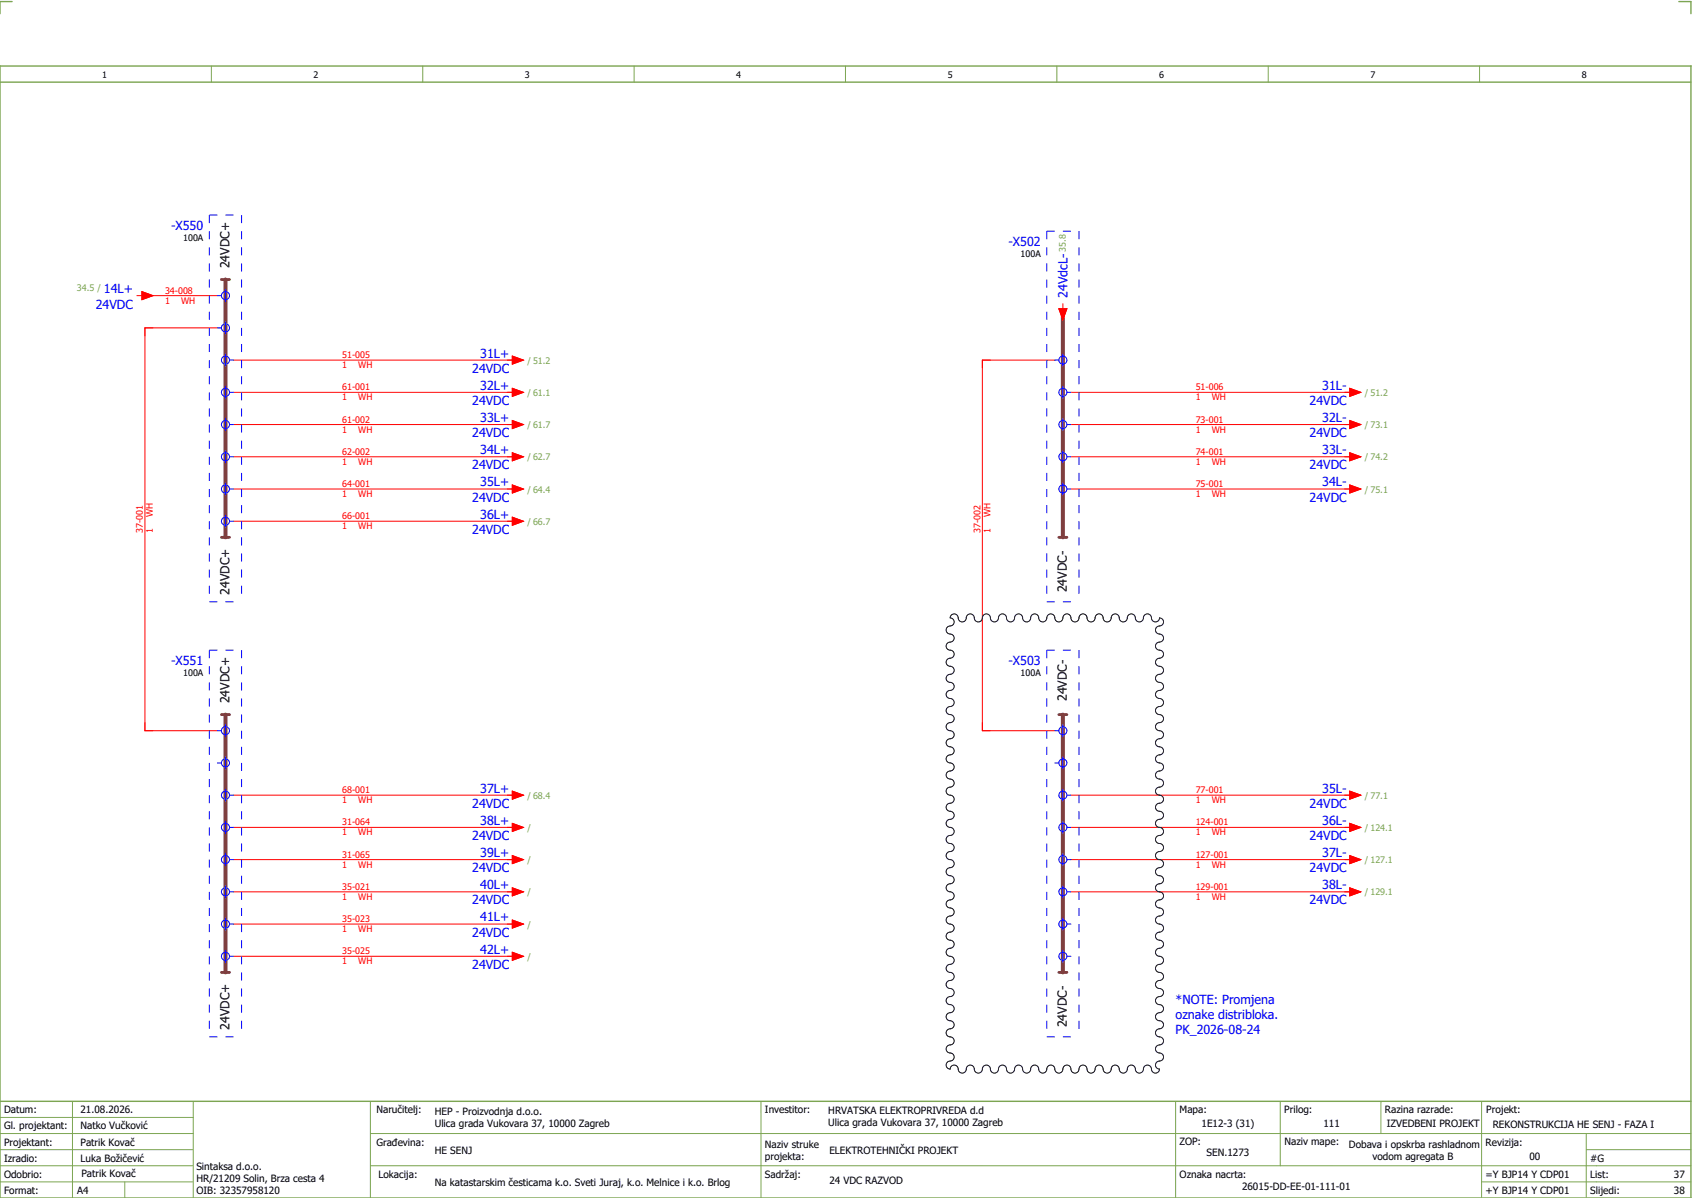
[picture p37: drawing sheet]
<svg xmlns="http://www.w3.org/2000/svg" width="421mm" height="297mm" viewBox="0 0 421 297" stroke-linecap="round" stroke-linejoin="round" font-family="sans-serif">
<defs><g id="words">
<g font-size="3.1" fill="#00f">
<text x="42.5" y="57">-X550</text>
<text x="250.5" y="61">-X502</text>
<text x="23.8" y="76.6">24VDC</text>
<text x="25.8" y="72.6">14L+</text>
<text x="265.1" y="73.9" transform="rotate(-90 265.1 73.9)">24VdcL-</text>
<text x="119.3" y="88.8">31L+</text>
<text x="117.3" y="92.5">24VDC</text>
<text x="117.3" y="100.5">24VDC</text>
<text x="119.3" y="96.8">32L+</text>
<text x="325.3" y="100.5">24VDC</text>
<text x="328.4" y="96.8">31L-</text>
<text x="119.3" y="104.8">33L+</text>
<text x="328.4" y="104.8">32L-</text>
<text x="117.3" y="108.5">24VDC</text>
<text x="119.3" y="112.8">34L+</text>
<text x="325.3" y="108.5">24VDC</text>
<text x="328.4" y="112.8">33L-</text>
<text x="117.3" y="116.5">24VDC</text>
<text x="325.3" y="116.5">24VDC</text>
<text x="117.3" y="124.5">24VDC</text>
<text x="119.3" y="120.8">35L+</text>
<text x="325.3" y="124.5">24VDC</text>
<text x="328.4" y="120.8">34L-</text>
<text x="119.3" y="128.8">36L+</text>
<text x="117.3" y="132.5">24VDC</text>
<text x="42.5" y="165">-X551</text>
<text x="250.5" y="165">-X503</text>
<text x="119.3" y="196.8">37L+</text>
<text x="328.4" y="196.8">35L-</text>
<text x="117.3" y="200.5">24VDC</text>
<text x="325.3" y="200.5">24VDC</text>
<text x="117.3" y="208.5">24VDC</text>
<text x="119.3" y="204.8">38L+</text>
<text x="325.3" y="208.5">24VDC</text>
<text x="328.4" y="204.8">36L-</text>
<text x="119.3" y="212.8">39L+</text>
<text x="328.4" y="212.8">37L-</text>
<text x="117.3" y="216.5">24VDC</text>
<text x="119.3" y="220.8">40L+</text>
<text x="325.3" y="216.5">24VDC</text>
<text x="328.4" y="220.8">38L-</text>
<text x="117.3" y="224.5">24VDC</text>
<text x="325.3" y="224.5">24VDC</text>
<text x="117.3" y="232.5">24VDC</text>
<text x="119.3" y="228.8">41L+</text>
<text x="119.3" y="236.8">42L+</text>
<text x="117.3" y="240.5">24VDC</text>
<text x="292" y="249.3">*NOTE: Promjena</text>
<text x="292" y="253">oznake distribloka.</text>
<text x="292" y="256.8">PK_2026-08-24</text>
</g>
<g font-size="3.1">
<text x="57" y="66.6" transform="rotate(-90 57 66.6)">24VDC+</text>
<text x="57" y="147.6" transform="rotate(-90 57 147.6)">24VDC+</text>
<text x="265" y="147.1" transform="rotate(-90 265 147.1)">24VDC-</text>
<text x="57" y="174.6" transform="rotate(-90 57 174.6)">24VDC+</text>
<text x="265" y="174.1" transform="rotate(-90 265 174.1)">24VDC-</text>
<text x="57" y="255.6" transform="rotate(-90 57 255.6)">24VDC+</text>
<text x="265" y="255.1" transform="rotate(-90 265 255.1)">24VDC-</text>
</g>
<g font-size="2.5">
<text x="1" y="276.4">Datum:</text>
<text x="1" y="280.4">Gl. projektant:</text>
<text x="20" y="276.4">21.08.2026.</text>
<text x="20" y="280.4">Natko Vučković</text>
<text x="93.5" y="276.4">Naručitelj:</text>
<text x="108" y="276.9">HEP - Proizvodnja d.o.o.</text>
<text x="108" y="279.9">Ulica grada Vukovara 37, 10000 Zagreb</text>
<text x="190" y="276.4">Investitor:</text>
<text x="205.7" y="276.6">HRVATSKA ELEKTROPRIVREDA d.d</text>
<text x="205.7" y="279.6">Ulica grada Vukovara 37, 10000 Zagreb</text>
<text x="293" y="276.4">Mapa:</text>
<text x="298.4" y="279.9">1E12-3 (31)</text>
<text x="319" y="276.4">Prilog:</text>
<text x="328.7" y="279.9">111</text>
<text x="344" y="276.4">Razina razrade:</text>
<text x="344.4" y="279.9">IZVEDBENI PROJEKT</text>
<text x="369.2" y="276.3">Projekt:</text>
<text x="370.8" y="279.9">REKONSTRUKCIJA HE SENJ - FAZA I</text>
<text x="1" y="284.4">Projektant:</text>
<text x="20" y="284.4">Patrik Kovač</text>
<text x="93.5" y="284.4">Građevina:</text>
<text x="108" y="286.4">HE SENJ</text>
<text x="190" y="284.9">Naziv struke</text>
<text x="190" y="287.9">projekta:</text>
<text x="206" y="286.5">ELEKTROTEHNIČKI PROJEKT</text>
<text x="293" y="284.3">ZOP:</text>
<text x="299.7" y="286.9">SEN.1273</text>
<text x="319" y="284.3">Naziv mape:</text>
<text x="335.1" y="285">Dobava i opskrba rashladnom</text>
<text x="340.9" y="288">vodom agregata B</text>
<text x="369" y="284.4">Revizija:</text>
<text x="379.9" y="287.9">00</text>
<text x="1" y="288.4">Izradio:</text>
<text x="1" y="292.4">Odobrio:</text>
<text x="20" y="288.4">Luka Božičević</text>
<text x="20.2" y="292.3">Patrik Kovač</text>
<text x="48.8" y="290.4">Sintaksa d.o.o.</text>
<text x="48.8" y="293.4">HR/21209 Solin, Brza cesta 4</text>
<text x="94" y="292.4">Lokacija:</text>
<text x="190" y="292.4">Sadržaj:</text>
<text x="206" y="293.9">24 VDC RAZVOD</text>
<text x="293" y="292.4">Oznaka nacrta:</text>
<text x="369" y="292.4">=Y BJP14 Y CDP01</text>
<text x="395" y="292.4">List:</text>
<text x="395" y="288.4">#G</text>
<text x="415.8" y="292.4">37</text>
<text x="1" y="296.4">Format:</text>
<text x="19.2" y="296.4">A4</text>
<text x="48.8" y="296.4">OIB: 32357958120</text>
<text x="108" y="294.4">Na katastarskim česticama k.o. Sveti Juraj, k.o. Melnice i k.o. Brlog</text>
<text x="308.5" y="295.4">26015-DD-EE-01-111-01</text>
<text x="369" y="296.4">+Y BJP14 Y CDP01</text>
<text x="395" y="296.4">Slijedi:</text>
<text x="415.8" y="296.4">38</text>
</g>
<g font-size="2.2">
<text x="25.4" y="19.4">1</text>
<text x="77.9" y="19.4">2</text>
<text x="130.4" y="19.4">3</text>
<text x="182.9" y="19.4">4</text>
<text x="235.4" y="19.4">5</text>
<text x="287.9" y="19.4">6</text>
<text x="340.4" y="19.4">7</text>
<text x="392.9" y="19.4">8</text>
<text x="45.5" y="59.9">100A</text>
<text x="253.5" y="63.9">100A</text>
<text x="45.5" y="167.9">100A</text>
<text x="253.5" y="167.9">100A</text>
</g>
<g font-size="2.2" fill="#7ca552">
<text x="264.7" y="62.6" transform="rotate(-90 264.7 62.6)">35.8</text>
<text x="19.1" y="72.3">34.5 /</text>
<text x="131" y="90.3">/ 51.2</text>
<text x="131" y="98.3">/ 61.1</text>
<text x="339" y="98.3">/ 51.2</text>
<text x="131" y="106.3">/ 61.7</text>
<text x="339" y="106.3">/ 73.1</text>
<text x="131" y="114.3">/ 62.7</text>
<text x="339" y="114.3">/ 74.2</text>
<text x="131" y="122.3">/ 64.4</text>
<text x="339" y="122.3">/ 75.1</text>
<text x="131" y="130.3">/ 66.7</text>
<text x="131" y="198.3">/ 68.4</text>
<text x="339" y="198.3">/ 77.1</text>
<text x="131" y="206.3">/</text>
<text x="339" y="206.3">/ 124.1</text>
<text x="131" y="214.3">/</text>
<text x="339" y="214.3">/ 127.1</text>
<text x="131" y="222.3">/</text>
<text x="339" y="222.3">/ 129.1</text>
<text x="131" y="230.3">/</text>
<text x="131" y="238.3">/</text>
</g>
<g font-size="2.2" fill="#f00">
<text x="41" y="72.9">34-008</text>
<text x="41" y="75.4">1</text>
<text x="45" y="75.4">WH</text>
<text x="85" y="88.9">51-005</text>
<text x="85" y="91.4">1</text>
<text x="89" y="91.4">WH</text>
<text x="85" y="96.9">61-001</text>
<text x="85" y="99.4">1</text>
<text x="89" y="99.4">WH</text>
<text x="297" y="96.9">51-006</text>
<text x="297" y="99.4">1</text>
<text x="301" y="99.4">WH</text>
<text x="85" y="104.9">61-002</text>
<text x="85" y="107.4">1</text>
<text x="89" y="107.4">WH</text>
<text x="297" y="104.9">73-001</text>
<text x="297" y="107.4">1</text>
<text x="301" y="107.4">WH</text>
<text x="85" y="112.9">62-002</text>
<text x="297" y="112.9">74-001</text>
<text x="85" y="115.4">1</text>
<text x="89" y="115.4">WH</text>
<text x="297" y="115.4">1</text>
<text x="301" y="115.4">WH</text>
<text x="85" y="120.9">64-001</text>
<text x="85" y="123.4">1</text>
<text x="89" y="123.4">WH</text>
<text x="297" y="120.9">75-001</text>
<text x="297" y="123.4">1</text>
<text x="301" y="123.4">WH</text>
<text x="38" y="128.4" transform="rotate(-90 38 128.4)">WH</text>
<text x="85" y="128.9">66-001</text>
<text x="85" y="131.4">1</text>
<text x="89" y="131.4">WH</text>
<text x="246" y="128.4" transform="rotate(-90 246 128.4)">WH</text>
<text x="35.5" y="132.4" transform="rotate(-90 35.5 132.4)">37-001</text>
<text x="38" y="132.4" transform="rotate(-90 38 132.4)">1</text>
<text x="243.5" y="132.4" transform="rotate(-90 243.5 132.4)">37-002</text>
<text x="246" y="132.4" transform="rotate(-90 246 132.4)">1</text>
<text x="85" y="196.9">68-001</text>
<text x="297" y="196.9">77-001</text>
<text x="85" y="199.4">1</text>
<text x="89" y="199.4">WH</text>
<text x="297" y="199.4">1</text>
<text x="301" y="199.4">WH</text>
<text x="85" y="204.9">31-064</text>
<text x="85" y="207.4">1</text>
<text x="89" y="207.4">WH</text>
<text x="297" y="204.9">124-001</text>
<text x="297" y="207.4">1</text>
<text x="301" y="207.4">WH</text>
<text x="85" y="212.9">31-065</text>
<text x="85" y="215.4">1</text>
<text x="89" y="215.4">WH</text>
<text x="297" y="212.9">127-001</text>
<text x="297" y="215.4">1</text>
<text x="301" y="215.4">WH</text>
<text x="85" y="220.9">35-021</text>
<text x="297" y="220.9">129-001</text>
<text x="85" y="223.4">1</text>
<text x="89" y="223.4">WH</text>
<text x="297" y="223.4">1</text>
<text x="301" y="223.4">WH</text>
<text x="85" y="228.9">35-023</text>
<text x="85" y="231.4">1</text>
<text x="89" y="231.4">WH</text>
<text x="85" y="236.9">35-025</text>
<text x="85" y="239.4">1</text>
<text x="89" y="239.4">WH</text>
</g>
</g></defs>
<path d="M0 16.4h420v281h-420zM3 .4h-3v3M417 .4h3v3M0 20.4h420M0 273.4h420" fill="none" stroke="#7ca552" stroke-width=".35"/>
<g fill="none" stroke="#7ca552" stroke-width=".25">
<path d="M52.5 16.4v4M105 16.4v4M157.5 16.4v4M210 16.4v4M262.5 16.4v4M315 16.4v4M367.5 16.4v4M0 277.4h48M18 273.4v24M48 273.4v24M92 273.4v24M189 273.4v24"/>
<path d="M292 273.4v23.8M318 273.4v16M343 273.4v8M368 273.4v23.8M0 281.4h48M0 285.4h47.8M0 293.4h47.8M31 293.4v4M47.8 289.4h-47.8M92 281.4h328M92 289.4h328M368 293.4h52"/>
<path d="M394 285.4h26M394 281.4v15.8"/>
</g>
<path d="M56 69.4v64M264 78.4v55M56 177.4v64M264 177.4v64" fill="none" stroke="#7f3f3f" stroke-width="1"/>
<g fill="none" stroke="#f00" stroke-width=".25">
<path d="M34 73.4h1.3M35.3 72.4l2.7 1-2.7 1zM36 73.4h18M263 76.6h2l-1 2.8zM264 75.4v1.2M54 81.4h-18v100h18M58 89.4h70M58 97.4h70M127.3 88.4l2.7 1-2.7 1zM127.3 96.4l2.7 1-2.7 1zM262 89.4h-18v92h18M266 97.4h70"/>
<path d="M335.3 96.4l2.7 1-2.7 1zM58 105.4h70M58 113.4h70M127.3 104.4l2.7 1-2.7 1zM127.3 112.4l2.7 1-2.7 1zM266 105.4h70M266 113.4h70M335.3 104.4l2.7 1-2.7 1zM335.3 112.4l2.7 1-2.7 1zM58 121.4h70M58 129.4h70M127.3 120.4l2.7 1-2.7 1z"/>
<path d="M127.3 128.4l2.7 1-2.7 1zM266 121.4h70M335.3 120.4l2.7 1-2.7 1zM58 197.4h70M127.3 196.4l2.7 1-2.7 1zM266 197.4h70M335.3 196.4l2.7 1-2.7 1zM58 205.4h70M58 213.4h70M127.3 204.4l2.7 1-2.7 1zM127.3 212.4l2.7 1-2.7 1zM266 205.4h70"/>
<path d="M266 213.4h70M335.3 212.4l2.7 1-2.7 1zM335.3 204.4l2.7 1-2.7 1zM58 221.4h70M58 229.4h70M58 237.4h70M127.3 220.4l2.7 1-2.7 1zM127.3 228.4l2.7 1-2.7 1zM127.3 236.4l2.7 1-2.7 1zM266 221.4h70M335.3 220.4l2.7 1-2.7 1z"/>
</g>
<path d="M55 69.4h2M55 133.4h2M263 133.4h2M55 177.4h2M263 177.4h2M55 241.4h2M263 241.4h2" fill="none" stroke="#7f3f3f" stroke-width=".7"/>
<path d="M236.3 152.7a1.09 1.09 0 0 1 1.3-.1 1.09 1.09 0 0 1 .5 1.2 1.08 1.08 0 0 0 1.3 .5 1.08 1.08 0 0 0 .7-1.3 1.08 1.08 0 0 1 1.3-.5 1.08 1.08 0 0 1 .7 1.3 1.08 1.08 0 0 0 1.3 .5 1.08 1.08 0 0 0 .7-1.3 1.08 1.08 0 0 1 1.3-.5 1.08 1.08 0 0 1 .7 1.3 1.08 1.08 0 0 0 1.3 .5 1.08 1.08 0 0 0 .7-1.3 1.08 1.08 0 0 1 1.3-.5 1.08 1.08 0 0 1 .7 1.3 1.08 1.08 0 0 0 1.3 .5 1.08 1.08 0 0 0 .7-1.3 1.08 1.08 0 0 1 1.3-.5 1.08 1.08 0 0 1 .7 1.3 1.08 1.08 0 0 0 1.3 .5 1.08 1.08 0 0 0 .7-1.3 1.08 1.08 0 0 1 1.3-.5 1.08 1.08 0 0 1 .7 1.3 1.08 1.08 0 0 0 1.3 .5 1.08 1.08 0 0 0 .7-1.3 1.08 1.08 0 0 1 1.3-.5 1.08 1.08 0 0 1 .7 1.3 1.08 1.08 0 0 0 1.3 .5 1.08 1.08 0 0 0 .7-1.3 1.08 1.08 0 0 1 1.3-.5 1.08 1.08 0 0 1 .7 1.3 1.08 1.08 0 0 0 1.3 .5 1.08 1.08 0 0 0 .7-1.3 1.08 1.08 0 0 1 1.3-.5 1.08 1.08 0 0 1 .7 1.3 1.08 1.08 0 0 0 1.3 .5 1.08 1.08 0 0 0 .7-1.3 1.08 1.08 0 0 1 1.3-.5 1.08 1.08 0 0 1 .7 1.3 1.08 1.08 0 0 0 1.3 .5 1.08 1.08 0 0 0 .7-1.3 1.08 1.08 0 0 1 1.3-.5 1.08 1.08 0 0 1 .7 1.3 1.08 1.08 0 0 0 1.3 .5 1.08 1.08 0 0 0 .7-1.3 1.08 1.08 0 0 1 1.3-.5 1.08 1.08 0 0 1 .7 1.3 1.08 1.08 0 0 0 1.3 .5 1.08 1.08 0 0 0 .7-1.3 1.08 1.08 0 0 1 1.3-.5 1.08 1.08 0 0 1 .7 1.3 1 1 0 0 0 1.1 .6 1 1 0 0 0 .8-1 1 1 0 0 1 1 1 1 1 0 0 1-1 1 1 1 0 0 0-1 1 1 1 0 0 0 1 1 1 1 0 0 1 1 1 1 1 0 0 1-1 1 1 1 0 0 0-1 1 1 1 0 0 0 1 1 1 1 0 0 1 1 1 1 1 0 0 1-1 1 1 1 0 0 0-1 1 1 1 0 0 0 1 1 1 1 0 0 1 1 1 1 1 0 0 1-1 1 1 1 0 0 0-1 1 1 1 0 0 0 1 1 1 1 0 0 1 1 1 1 1 0 0 1-1 1 1 1 0 0 0-1 1 1 1 0 0 0 1 1 1 1 0 0 1 1 1 1 1 0 0 1-1 1 1 1 0 0 0-1 1 1 1 0 0 0 1 1 1 1 0 0 1 1 1 1 1 0 0 1-1 1 1 1 0 0 0-1 1 1 1 0 0 0 1 1 1 1 0 0 1 1 1 1 1 0 0 1-1 1 1 1 0 0 0-1 1 1 1 0 0 0 1 1 1 1 0 0 1 1 1 1 1 0 0 1-1 1 1 1 0 0 0-1 1 1 1 0 0 0 1 1 1 1 0 0 1 1 1 1 1 0 0 1-1 1 1 1 0 0 0-1 1 1 1 0 0 0 1 1 1 1 0 0 1 1 1 1 1 0 0 1-1 1 1 1 0 0 0-1 1 1 1 0 0 0 1 1 1 1 0 0 1 1 1 1 1 0 0 1-1 1 1 1 0 0 0-1 1 1 1 0 0 0 1 1 1 1 0 0 1 1 1 1 1 0 0 1-1 1 1 1 0 0 0-1 1 1 1 0 0 0 1 1 1 1 0 0 1 1 1 1 1 0 0 1-1 1 1 1 0 0 0-1 1 1 1 0 0 0 1 1 1 1 0 0 1 1 1 1 1 0 0 1-1 1 1 1 0 0 0-1 1 1 1 0 0 0 1 1 1 1 0 0 1 1 1 1 1 0 0 1-1 1 1 1 0 0 0-1 1 1 1 0 0 0 1 1 1 1 0 0 1 1 1 1 1 0 0 1-1 1 1 1 0 0 0-1 1 1 1 0 0 0 1 1 1 1 0 0 1 1 1 1 1 0 0 1-1 1 1 1 0 0 0-1 1 1 1 0 0 0 1 1 1 1 0 0 1 1 1 1 1 0 0 1-1 1 1 1 0 0 0-1 1 1 1 0 0 0 1 1 1 1 0 0 1 1 1 1 1 0 0 1-1 1 1 1 0 0 0-1 1 1 1 0 0 0 1 1 1 1 0 0 1 1 1 1 1 0 0 1-1 1 1 1 0 0 0-1 1 1 1 0 0 0 1 1 1 1 0 0 1 1 1 1 1 0 0 1-1 1 1 1 0 0 0-1 1 1 1 0 0 0 1 1 1 1 0 0 1 1 1 1 1 0 0 1-1 1 1 1 0 0 0-1 1 1 1 0 0 0 1 1 1 1 0 0 1 1 1 1 1 0 0 1-1 1 1 1 0 0 0-1 1 1 1 0 0 0 1 1 1 1 0 0 1 1 1 1 1 0 0 1-1 1 1 1 0 0 0-1 1 1 1 0 0 0 1 1 1 1 0 0 1 1 1 1 1 0 0 1-1 1 1 1 0 0 0-1 1 1 1 0 0 0 1 1 1 1 0 0 1 1 1 1 1 0 0 1-1 1 1 1 0 0 0-1 1 1 1 0 0 0 1 1 1 1 0 0 1 1 1 1 1 0 0 1-1 1 1 1 0 0 0-1 1 1 1 0 0 0 1 1 1 1 0 0 1-1 1 1 1 0 0 1-1-1 1 1 0 0 0-1-1 1 1 0 0 0-1 1 1 1 0 0 1-1 1 1 1 0 0 1-1-1 1 1 0 0 0-1-1 1 1 0 0 0-1 1 1 1 0 0 1-1 1 1 1 0 0 1-1-1 1 1 0 0 0-1-1 1 1 0 0 0-1 1 1 1 0 0 1-1 1 1 1 0 0 1-1-1 1 1 0 0 0-1-1 1 1 0 0 0-1 1 1 1 0 0 1-1 1 1 1 0 0 1-1-1 1 1 0 0 0-1-1 1 1 0 0 0-1 1 1 1 0 0 1-1 1 1 1 0 0 1-1-1 1 1 0 0 0-1-1 1 1 0 0 0-1 1 1 1 0 0 1-1 1 1 1 0 0 1-1-1 1 1 0 0 0-1-1 1 1 0 0 0-1 1 1 1 0 0 1-1 1 1 1 0 0 1-1-1 1 1 0 0 0-1-1 1 1 0 0 0-1 1 1 1 0 0 1-1 1 1 1 0 0 1-1-1 1 1 0 0 0-1-1 1 1 0 0 0-1 1 1 1 0 0 1-1 1 1 1 0 0 1-1-1 1 1 0 0 0-1-1 1 1 0 0 0-1 1 1 1 0 0 1-1 1 1 1 0 0 1-1-1 1 1 0 0 0-1-1 1 1 0 0 0-1 1 1 1 0 0 1-1 1 1 1 0 0 1-1-1 1 1 0 0 0-1-1 1 1 0 0 0-1 1 1 1 0 0 1-1 1 1 1 0 0 1-1-1 1 1 0 0 0-1-1 1 1 0 0 0-1 1 1 1 0 0 1-1-1 1 1 0 0 1 1-1 1 1 0 0 0 1-1 1 1 0 0 0-1-1 1 1 0 0 1-1-1 1 1 0 0 1 1-1 1 1 0 0 0 1-1 1 1 0 0 0-1-1 1 1 0 0 1-1-1 1 1 0 0 1 1-1 1 1 0 0 0 1-1 1 1 0 0 0-1-1 1 1 0 0 1-1-1 1 1 0 0 1 1-1 1 1 0 0 0 1-1 1 1 0 0 0-1-1 1 1 0 0 1-1-1 1 1 0 0 1 1-1 1 1 0 0 0 1-1 1 1 0 0 0-1-1 1 1 0 0 1-1-1 1 1 0 0 1 1-1 1 1 0 0 0 1-1 1 1 0 0 0-1-1 1 1 0 0 1-1-1 1 1 0 0 1 1-1 1 1 0 0 0 1-1 1 1 0 0 0-1-1 1 1 0 0 1-1-1 1 1 0 0 1 1-1 1 1 0 0 0 1-1 1 1 0 0 0-1-1 1 1 0 0 1-1-1 1 1 0 0 1 1-1 1 1 0 0 0 1-1 1 1 0 0 0-1-1 1 1 0 0 1-1-1 1 1 0 0 1 1-1 1 1 0 0 0 1-1 1 1 0 0 0-1-1 1 1 0 0 1-1-1 1 1 0 0 1 1-1 1 1 0 0 0 1-1 1 1 0 0 0-1-1 1 1 0 0 1-1-1 1 1 0 0 1 1-1 1 1 0 0 0 1-1 1 1 0 0 0-1-1 1 1 0 0 1-1-1 1 1 0 0 1 1-1 1 1 0 0 0 1-1 1 1 0 0 0-1-1 1 1 0 0 1-1-1 1 1 0 0 1 1-1 1 1 0 0 0 1-1 1 1 0 0 0-1-1 1 1 0 0 1-1-1 1 1 0 0 1 1-1 1 1 0 0 0 1-1 1 1 0 0 0-1-1 1 1 0 0 1-1-1 1 1 0 0 1 1-1 1 1 0 0 0 1-1 1 1 0 0 0-1-1 1 1 0 0 1-1-1 1 1 0 0 1 1-1 1 1 0 0 0 1-1 1 1 0 0 0-1-1 1 1 0 0 1-1-1 1 1 0 0 1 1-1 1 1 0 0 0 1-1 1 1 0 0 0-1-1 1 1 0 0 1-1-1 1 1 0 0 1 1-1 1 1 0 0 0 1-1 1 1 0 0 0-1-1 1 1 0 0 1-1-1 1 1 0 0 1 1-1 1 1 0 0 0 1-1 1 1 0 0 0-1-1 1 1 0 0 1-1-1 1 1 0 0 1 1-1 1 1 0 0 0 1-1 1 1 0 0 0-1-1 1 1 0 0 1-1-1 1 1 0 0 1 1-1 1 1 0 0 0 1-1 1 1 0 0 0-1-1 1 1 0 0 1-1-1 1 1 0 0 1 1-1 1 1 0 0 0 1-1 1 1 0 0 0-1-1 1 1 0 0 1-1-1 1 1 0 0 1 1-1 1 1 0 0 0 1-1 1 1 0 0 0-1-1 1 1 0 0 1-1-1 1 1 0 0 1 1-1 1 1 0 0 0 1-1 1 1 0 0 0-1-1 1 1 0 0 1-1-1 1 1 0 0 1 1-1 1 1 0 0 0 1-1 1 1 0 0 0-1-1 1 1 0 0 1-1-1 1 1 0 0 1 1-1 1 1 0 0 0 1-1 1 1 0 0 0-1-1 1 1 0 0 1-1-1 1 1 0 0 1 1-1 1 1 0 0 0 1-1 1 1 0 0 0-1-1z" fill="none" stroke="#000" stroke-width=".25"/>
<g fill="none" stroke="#00f" stroke-width=".25" stroke-dasharray="2 2" stroke-linecap="butt">
<path d="M52 53.4h8M52 53.4v96M60 53.4v96M260 57.4h8M260 57.4v92M268 57.4v92M52 149.4h8M260 149.4h8M52 161.4h8M52 161.4v96M60 161.4v96M260 161.4h8"/>
<path d="M260 161.4v96M268 161.4v96M52 257.4h8M260 257.4h8"/>
</g>
<g fill="none" stroke="#00f" stroke-width=".25">
<path d="M54 73.4h1M56 71.9v3M56 79.9v3M54 81.4h1M56 87.9v3M56 95.9v3M57 89.4h1M57 97.4h1M262 89.4h1M264 87.9v3M264 95.9v3M265 97.4h1"/>
<path d="M56 103.9v3M56 111.9v3M56 119.9v3M57 105.4h1M57 113.4h1M264 103.9v3M264 111.9v3M264 119.9v3M265 105.4h1M265 113.4h1M56 127.9v3M57 121.4h1"/>
<path d="M57 129.4h1M265 121.4h1M56 179.9v3M264 179.9v3M54 181.4h1M54 189.4h1M56 187.9v3M56 195.9v3M57 197.4h1M262 181.4h1M262 189.4h1M264 187.9v3"/>
<path d="M264 195.9v3M265 197.4h1M56 203.9v3M56 211.9v3M56 219.9v3M57 205.4h1M57 213.4h1M264 203.9v3M264 211.9v3M264 219.9v3M265 205.4h1M265 213.4h1"/>
<path d="M56 227.9v3M56 235.9v3M57 221.4h1M57 229.4h1M57 237.4h1M264 227.9v3M264 235.9v3M265 221.4h1M265 229.4h1M265 237.4h1"/>
<circle cx="56" cy="73.4" r="1"/>
<circle cx="56" cy="97.4" r="1"/>
<circle cx="56" cy="89.4" r="1"/>
<circle cx="56" cy="81.4" r="1"/>
<circle cx="264" cy="97.4" r="1"/>
<circle cx="264" cy="89.4" r="1"/>
<circle cx="56" cy="105.4" r="1"/>
<circle cx="56" cy="113.4" r="1"/>
<circle cx="264" cy="105.4" r="1"/>
<circle cx="264" cy="113.4" r="1"/>
<circle cx="56" cy="129.4" r="1"/>
<circle cx="56" cy="121.4" r="1"/>
<circle cx="264" cy="121.4" r="1"/>
<circle cx="56" cy="181.4" r="1"/>
<circle cx="56" cy="197.4" r="1"/>
<circle cx="56" cy="189.4" r="1"/>
<circle cx="264" cy="181.4" r="1"/>
<circle cx="264" cy="189.4" r="1"/>
<circle cx="264" cy="197.4" r="1"/>
<circle cx="56" cy="205.4" r="1"/>
<circle cx="56" cy="213.4" r="1"/>
<circle cx="264" cy="205.4" r="1"/>
<circle cx="264" cy="213.4" r="1"/>
<circle cx="56" cy="229.4" r="1"/>
<circle cx="56" cy="221.4" r="1"/>
<circle cx="56" cy="237.4" r="1"/>
<circle cx="264" cy="229.4" r="1"/>
<circle cx="264" cy="221.4" r="1"/>
<circle cx="264" cy="237.4" r="1"/>
</g>
<g fill="#f00" stroke="#f00" stroke-width=".25">
<path d="M127.3 88.4l2.7 1-2.7 1z"/>
<path d="M127.3 96.4l2.7 1-2.7 1z"/>
<path d="M127.3 104.4l2.7 1-2.7 1z"/>
<path d="M127.3 112.4l2.7 1-2.7 1z"/>
<path d="M127.3 120.4l2.7 1-2.7 1z"/>
<path d="M127.3 128.4l2.7 1-2.7 1z"/>
<path d="M335.3 212.4l2.7 1-2.7 1z"/>
<path d="M335.3 220.4l2.7 1-2.7 1z"/>
<path d="M127.3 196.4l2.7 1-2.7 1z"/>
<path d="M127.3 204.4l2.7 1-2.7 1z"/>
<path d="M127.3 212.4l2.7 1-2.7 1z"/>
<path d="M127.3 220.4l2.7 1-2.7 1z"/>
<path d="M127.3 228.4l2.7 1-2.7 1z"/>
<path d="M127.3 236.4l2.7 1-2.7 1z"/>
<path d="M263 76.6h2l-1 2.8z"/>
<path d="M335.3 96.4l2.7 1-2.7 1z"/>
<path d="M335.3 104.4l2.7 1-2.7 1z"/>
<path d="M335.3 112.4l2.7 1-2.7 1z"/>
<path d="M335.3 120.4l2.7 1-2.7 1z"/>
<path d="M335.3 196.4l2.7 1-2.7 1z"/>
<path d="M335.3 204.4l2.7 1-2.7 1z"/>
<path d="M35.3 72.4l2.7 1-2.7 1z"/>
</g>
<use href="#words"/>
</svg>
